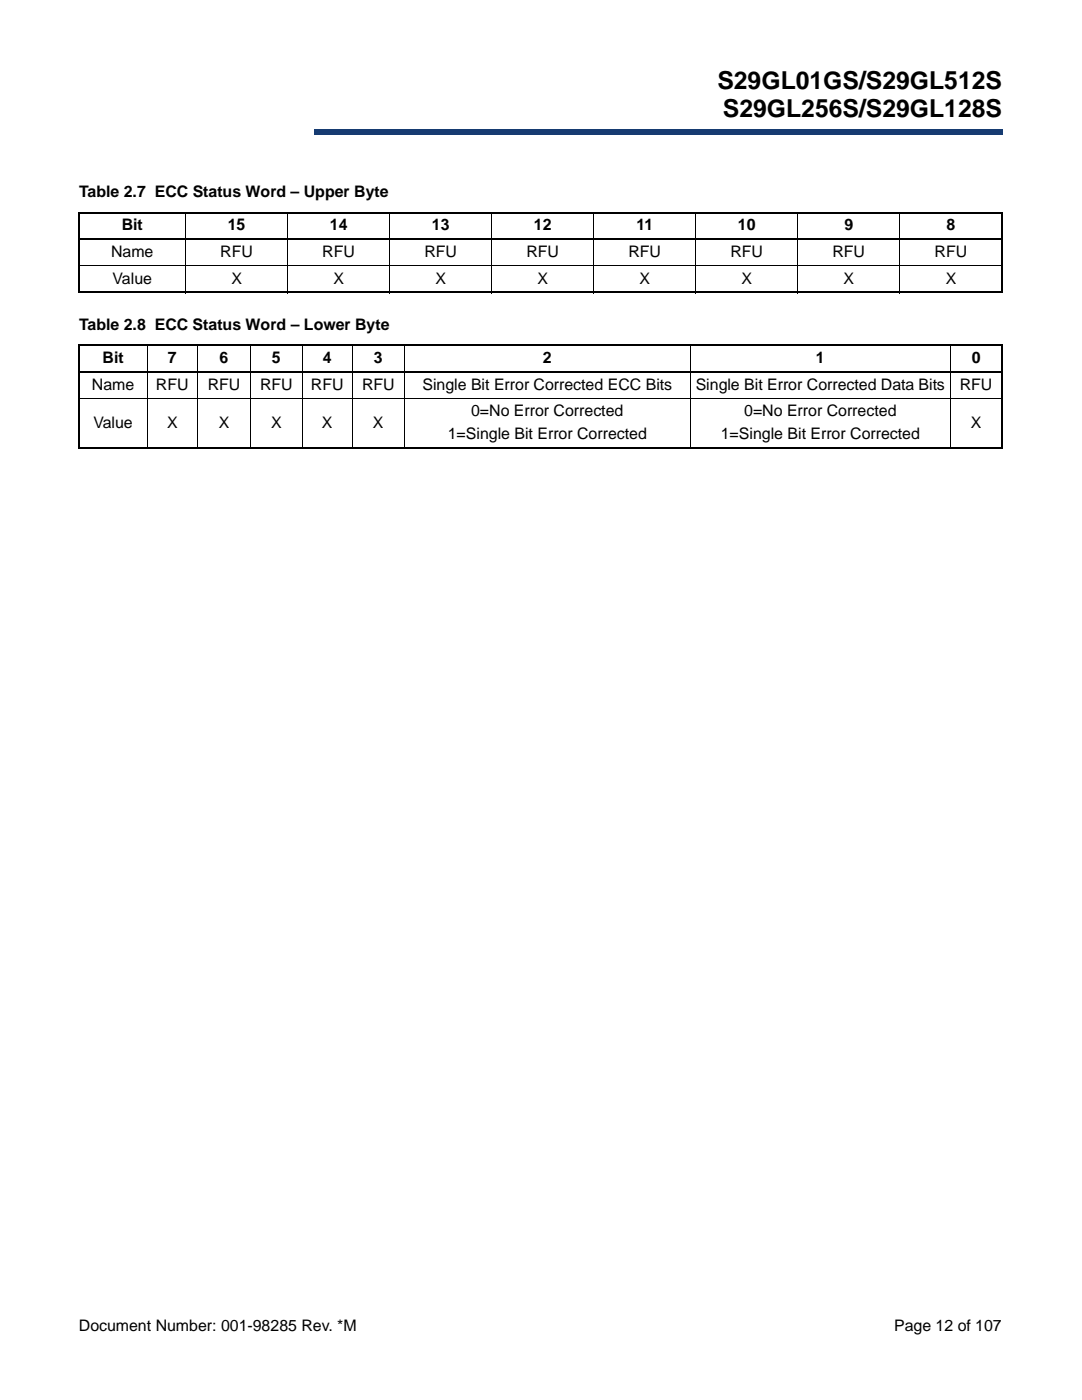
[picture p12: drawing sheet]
<svg xmlns="http://www.w3.org/2000/svg" width="216mm" height="279mm" viewBox="0 0 216 279" stroke-linecap="round" stroke-linejoin="round" font-family="sans-serif">
<defs><g id="words">
<g font-size="4.9">
<text x="143.2" y="17.7">S29GL01GS/S29GL512S</text>
<text x="144.3" y="23.3">S29GL256S/S29GL128S</text>
</g>
<g font-size="3.2">
<text x="15.8" y="39.3">Table 2.7 ECC Status Word – Upper Byte</text>
<text x="24.3" y="46">Bit</text>
<text x="45.4" y="46">15</text>
<text x="65.8" y="46">14</text>
<text x="86.2" y="46">13</text>
<text x="106.5" y="46">12</text>
<text x="127" y="46">11</text>
<text x="147.3" y="46">10</text>
<text x="168.5" y="46">9</text>
<text x="188.9" y="46">8</text>
<text x="22.2" y="51.3">Name</text>
<text x="43.9" y="51.3">RFU</text>
<text x="64.3" y="51.3">RFU</text>
<text x="84.7" y="51.3">RFU</text>
<text x="105" y="51.3">RFU</text>
<text x="125.4" y="51.3">RFU</text>
<text x="145.8" y="51.3">RFU</text>
<text x="166.1" y="51.3">RFU</text>
<text x="186.5" y="51.3">RFU</text>
<text x="22.5" y="56.6">Value</text>
<text x="46.2" y="56.6">X</text>
<text x="66.5" y="56.6">X</text>
<text x="86.9" y="56.6">X</text>
<text x="107.2" y="56.6">X</text>
<text x="127.6" y="56.6">X</text>
<text x="148" y="56.6">X</text>
<text x="168.3" y="56.6">X</text>
<text x="188.7" y="56.6">X</text>
<text x="15.8" y="65.8">Table 2.8 ECC Status Word – Lower Byte</text>
<text x="18.4" y="77.7">Name</text>
<text x="20.4" y="72.5">Bit</text>
<text x="31.1" y="77.7">RFU</text>
<text x="33.5" y="72.5">7</text>
<text x="41.4" y="77.7">RFU</text>
<text x="43.8" y="72.5">6</text>
<text x="51.9" y="77.7">RFU</text>
<text x="54.2" y="72.5">5</text>
<text x="62.1" y="77.7">RFU</text>
<text x="64.4" y="72.5">4</text>
<text x="72.2" y="77.7">RFU</text>
<text x="74.6" y="72.5">3</text>
<text x="84.3" y="77.7">Single Bit Error Corrected ECC Bits</text>
<text x="108.3" y="72.5">2</text>
<text x="138.8" y="77.7">Single Bit Error Corrected Data Bits</text>
<text x="162.8" y="72.5">1</text>
<text x="191.5" y="77.7">RFU</text>
<text x="193.9" y="72.5">0</text>
<text x="94" y="83">0=No Error Corrected</text>
<text x="148.5" y="83">0=No Error Corrected</text>
<text x="18.6" y="85.3">Value</text>
<text x="33.3" y="85.3">X</text>
<text x="43.6" y="85.3">X</text>
<text x="54.1" y="85.3">X</text>
<text x="64.2" y="85.3">X</text>
<text x="74.4" y="85.3">X</text>
<text x="89.3" y="87.6">1=Single Bit Error Corrected</text>
<text x="143.8" y="87.6">1=Single Bit Error Corrected</text>
<text x="193.7" y="85.3">X</text>
<text x="15.7" y="265.6">Document Number: 001-98285 Rev. *M</text>
<text x="178.4" y="265.6">Page 12 of 107</text>
</g>
</g></defs>
<path d="M62.8 25.9h137.3v.9h-137.3z" fill="#163b71"/>
<path d="M62.7 26.8h137.3M62.8 25.9h137.2" fill="none" stroke="#163b71" stroke-width=".2"/>
<path d="M62.7 25.8h.2v1h-.2z" fill="#163b71"/>
<path d="M16.7 16.8h36.1v11.2h-36.1z" fill="#fff"/>
<path d="M15.6 42.5h184.5M15.6 47.8h184.5M15.6 58.4h184.5M15.8 42.7v15.5M200 42.7v15.5M15.6 69h184.5M15.6 74.2h184.5M15.8 69.1v20.1M200 69.1v20.1M15.6 89.4h184.5" fill="none" stroke="#000" stroke-width=".36"/>
<g fill="none" stroke="#000" stroke-width=".2">
<path d="M15.6 53h184.5M37 42.3v16.2M57.4 42.3v16.2M77.8 42.3v16.2M98.1 42.3v16.2M118.5 42.3v16.2M138.9 42.3v16.2M159.2 42.3v16.2M179.6 42.3v16.2M15.6 79.5h184.5M29.4 68.7v20.9M39.4 68.7v20.9"/>
<path d="M50 68.7v20.9M60.3 68.7v20.9M70.3 68.7v20.9M80.6 68.7v20.9M137.8 68.7v20.9M189.6 68.7v20.9"/>
</g>
<use href="#words"/>
</svg>
